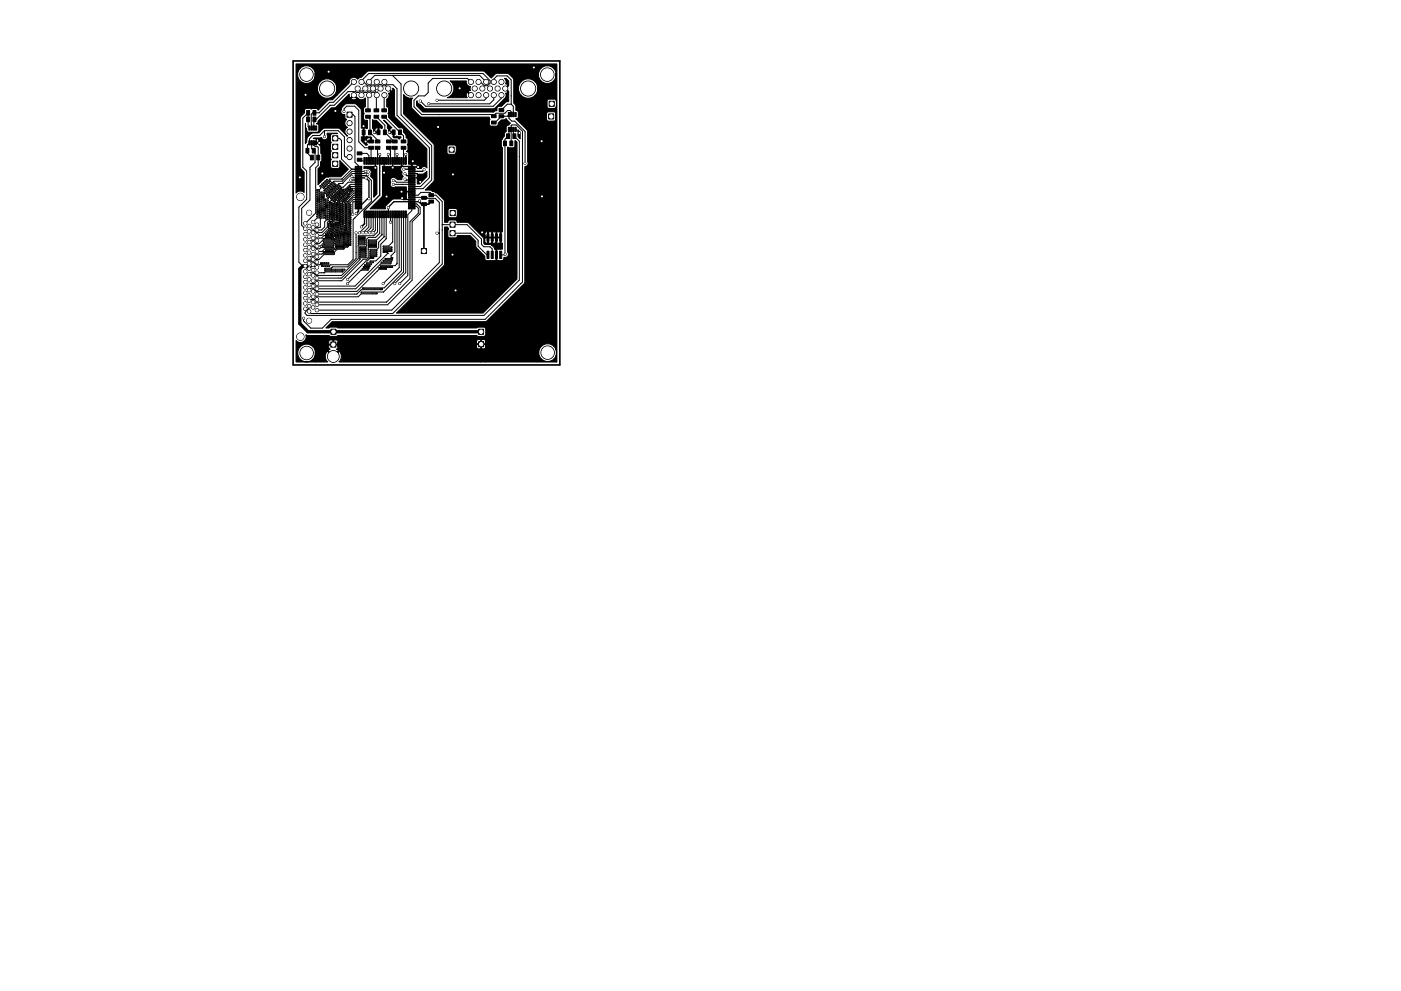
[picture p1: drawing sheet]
<svg xmlns="http://www.w3.org/2000/svg" width="420mm" height="297mm" viewBox="0 0 420 297" stroke-linecap="round" stroke-linejoin="round" font-family="sans-serif">
<g fill="none" stroke="#000" stroke-width=".5">
<path d="M87.9 18.3h80v91.1h-80zM112.3 39.7h1.2M116.8 39.7h1.2M105.2 54h.1M109.7 53.3h.1M111.3 42.4h-1.6M113.9 46.3h.1M116.5 46.3h.1M117.8 50.2h.1M119.1 46.3h.1M120.4 57.5h.1M121.1 50.7h.1"/>
<path d="M121.7 46.3v1.9M123.8 48.3l-.3 .3M125.4 50.1h.1M107.5 62v1.3l-.7 .7M109.3 67.1l-.9 .9M116.5 62.1v.1M116.5 62.2h.1M117.1 66.6h.1M125.8 60.2l.1 .5M127.2 61.2l-.1 14M129.3 60.4l-.8 .8h-2.1l-.7-.7M95.1 80.2h-.4l-.8-.8-1.2 1.2"/>
<path d="M144.3 99.4h.1"/>
</g>
<g fill="#000" stroke="#000" stroke-width=".3">
<path d="M92 35.1h.8v1.4h-.8zM92 33.1h.8v1.4h-.8zM92.6 37.7h.4v1.3h-.4zM93.3 37.7h.4v1.3h-.4zM93.9 35.1h.8v1.4h-.8zM93.9 33.1h.8v1.4h-.8zM93.9 37.7h.4v1.3h-.4zM94.6 37.7h.4v1.3h-.4zM104.1 33.6h1.5v1.5h-1.5zM107.3 26.3l.2 .2-.2 .2-.2-.1zM108.6 39h.9v1.4h-.9zM109.7 32.6h1.4v.9h-1.4z"/>
<path d="M109.7 34.5h1.4v.9h-1.4zM110.5 39h.9v1.4h-.9zM111.8 26.3l.2 .2-.1 .2-.2-.1zM112.2 32.6h1.4v.9h-1.4zM112.2 34.5h1.4v.9h-1.4zM113.1 39h.9v1.4h-.9zM114.1 26.3l.2 .2-.2 .2-.2-.1zM114.5 32.6h1.4v.9h-1.4zM114.5 34.5h1.4v.9h-1.4zM111.7 35.9l1.2 .2 1.8 1.7-.2 .8-.4-.3-.5 .2v1.3h-.2v-1.3a.66 .66 0 0 0-.9 .1 .66 .66 0 0 0 .1 .9h.8v.3h-.8l-.2 .3-.4-.4v-.8l-.3-.4zM115 39h.9v1.4h-.9zM117.6 39h.9v1.4h-.9z"/>
<path d="M119.5 39h.9v1.4h-.9zM135 24.3h4.8a1.38 1.38 0 0 0 1.3 1.6v1.2l-.6 .2-.1 .2 1 1-.2 .2-1-1a.96 .96 0 0 0-.1 1.6h-6a2.86 2.86 0 0 0 .9-5zM142.4 26.3l.2 .2-.2 .2-.2-.1zM146.9 26.3l.2 .2-.1 .2-.2-.1zM147.4 36.3h1.4v.9h-1.4zM147.4 34.4h1.4v.9h-1.4zM149.2 26.3l.2 .2-.2 .2-.2-.1zM149.7 34.4h1.4v.9h-1.4zM149.7 32.5h1.4v.9h-1.4zM152.4 38.2h.4v1.2h-.4zM152.4 33.7h.4v1.3h-.4zM125.1 30.2a.9 .9 0 0 0 .9 1l1.1 1.2 .5 .2h20.3l.6-.2 2.6-2.7a1.33 1.33 0 0 0 .5-1.8l.6-.2 .1-.2-1-.9 1-1-.1-.3-.6-.2a1.3 1.3 0 0 0-.3-1.6h.5l.8 .8v1.5l-.9 .7 .9 .8v3.2h-.8l-1.4 1.4-1.1 .1-.3 .4v.8h-.5l-.6 .5-21.1-.1-1.9-1.9v-1.3z"/>
<path d="M153.1 38.2h.4v1.2h-.4zM153.1 33.7h.4v1.3h-.4zM153.7 38.2h.5v1.2h-.5zM153.7 33.7h.5v1.3h-.5zM154.4 38.2h.4v1.2h-.4zM154.4 33.7h.4v1.3h-.4zM164.5 34.1h1.6v1.6h-1.6zM164.7 30.3h1.5v1.6h-1.5zM91.8 44.5h.8v1.4h-.8zM92.6 42.2h.4v1.3h-.4zM93.1 46.5h.9v1.4h-.9zM93.3 42.2h.4v1.3h-.4z"/>
<path d="M93.7 44.5h.8v1.4h-.8zM93.9 42.2h.4v1.3h-.4zM94.6 42.2h.4v1.3h-.4zM95 46.5h.9v1.4h-.9zM99.8 45.8h1.5v1.5h-1.5zM99.8 48.3h1.5v1.5h-1.5zM99.8 43.2h1.5v1.6h-1.5zM99.8 40.7h1.5v1.5h-1.5zM94 41.5l.1-.1h1.8l.5-.2a.95 .95 0 0 0 1.3 .6 .95 .95 0 0 0 .4-1.4v-.5l3.1 .2h-1.6l-.5 .5v1.7l.3 .4-.3 .4v1.8l.3 .4-.3 .3v1.8l.3 .4-.3 .4 .1 2 .4 .3 2.1-.1 .2-.4v-1.9l2.6 2.6-2.3 2.3h-3.3a3.1 3.1 0 0 0-2.6 1.5l-.9 .9v-4.8l.7-.8v-1.3l.4-.4-.4-4.2-.6-1h-.5v-.2h.5a.57 .57 0 0 0 .1-.8 .57 .57 0 0 0-.7-.2zM104.6 44.5l.2-.2 .2 .2-.2 .2zM107.1 45.5h1.4v.9h-1.4zM107.1 47.4h1.4v.9h-1.4z"/>
<path d="M106.5 49.9h2v.4h-2zM106.5 50.5h2v.4h-2zM106.5 51.2h2v.4h-2zM106.5 51.8h2v.4h-2zM106.5 52.5h2v.4h-2zM106.5 53.1h2v.4h-2zM106.5 53.8h2v.4h-2zM106.5 54.4h2v.4h-2zM106.5 55.1h2v.4h-2zM106.5 55.7h2v.4h-2zM106.5 56.4h2v.4h-2zM106.5 57h2v.4h-2z"/>
<path d="M106.5 57.7h2v.4h-2zM106.5 58.3h2v.4h-2zM106.5 59h2v.4h-2zM106.5 59.6h2v.4h-2zM109.1 47.2h.4v2h-.4zM109.8 47.2h.4v2h-.4zM110.6 41.9h1.4v.9h-1.4zM110.6 43.9h1.4v.8h-1.4zM110.4 47.2h.4v2h-.4zM111.1 47.2h.4v2h-.4zM91.6 37l.1 1.2 .3 .4a.98 .98 0 0 0 .4 1 .98 .98 0 0 0 1 0h.7a1.05 1.05 0 0 0 1.5-.7v-1.3l-.3-.4-.4-.1 .4-.3 .1-.5 4-4 1.4-.2 3.9-3.9 .2 1 .2 .1 1-1 1.1 1a1.4 1.4 0 0 0 2.4 0v2.7l-.6 .5v1.2l.3 .3-.3 .4v1.2l.3 .4 .9 .1v2.4l-.2 .1-.4-.2-.4 .1 .1 2.5a2.79 2.79 0 0 1 2.2 .4l-.1 1.1h-.2v-1a.66 .66 0 0 0-.9-.1 .66 .66 0 0 0-.2 .9h1.1v.2h-1.1l-.2 .5 .3 .3-.5 .2-1.3-1.3v-1.2l.5-.1v-2.4l-.5-.1-.1-5.6-1.4-1.5v-1.8l-.8-.8-.8 .8a1.04 1.04 0 0 0 1.5 .2l.1-.2v1.8l-.6-.2h-2.6l-1 1-.3 .5a1.05 1.05 0 0 0-.1 1.2 1.05 1.05 0 0 0 1.1 .5v1l.6 .5a1.39 1.39 0 0 0 .2 2.4 1.38 1.38 0 0 0-.8 1.2 1.38 1.38 0 0 0 .8 1.3l-.2 .1-2.3-2.3-4.4-.1-.5 .2-1.2 1.2h-1.8l-.5 .3-1.2 1.2-.1 1.3-.4 .4zM111.7 47.2h.4v2h-.4z"/>
<path d="M112.5 41.9h1.4v.9h-1.4zM112.5 43.9h1.4v.8h-1.4zM112.4 47.2h.4v2h-.4zM109.1 49.9h3.2l.3-.2 .4 .2v8.2l-.9 1v-5l-1-1.3a1.61 1.61 0 0 0-.5-2.2l-1.5-.1zM113 47.2h.4v2h-.4zM113.7 47.2h.4v2h-.4zM114.3 47.2h.4v2h-.4zM115 47.2h.4v2h-.4zM115.9 41.9h1.4v.9h-1.4zM115.9 43.9h1.4v.8h-1.4zM115.6 47.2h.4v2h-.4zM116.3 47.2h.4v2h-.4z"/>
<path d="M116.9 47.2h.4v2h-.4zM117.7 41.9h1.4v.9h-1.4zM117.7 43.9h1.4v.8h-1.4zM117.6 47.2h.4v2h-.4zM118.2 47.2h.4v2h-.4zM118.9 47.2h.4v2h-.4zM119.5 47.2h.4v2h-.4zM115 36.1h.3l2.2 2.2-.4 .3-.1 .8 1.2 .1v1.3l2 .2 .1 .3-.6 .5-.5-.5h-1.1l-.3-.3 .1-1.2h-.8l-.1 .3-.5-.4-.4-2.5zM120.3 41.9h1.4v.9h-1.4zM120.3 43.9h1.4v.8h-1.4zM120.2 47.2h.4v2h-.4zM120.8 47.2h.4v2h-.4z"/>
<path d="M121.5 47.2h.4v2h-.4zM114.7 49.9l.5-.2 .2 .2h2.1l.3-.2 .2 .2h2.1l.3-.2 .2 .2a.94 .94 0 0 0 .1 1.6h-.1a.94 .94 0 0 0 .4 1.4l-.5 1h-1.3a1.09 1.09 0 0 0-1.4-.7 1.09 1.09 0 0 0-.6 1.4 .98 .98 0 0 0 .1 1.3 .98 .98 0 0 0 1.2 .1h3.4l.2 1.2-.2 .3 .2 .4-.2 .2v1.6h-4.1l-2.1 2-.1 .9h-4.7l3.7-3.8zM122.5 59.6h2v.4h-2zM122.5 59h2v.4h-2zM122.5 58.3h2v.4h-2zM122.5 57.7h2v.4h-2zM122.5 57h2v.4h-2zM122.5 56.4h2v.4h-2zM122.5 55.7h2v.4h-2zM122.5 55.1h2v.4h-2zM122.5 54.4h2v.4h-2zM122.5 53.8h2v.4h-2z"/>
<path d="M122.5 53.1h2v.4h-2zM122.5 52.5h2v.4h-2zM122.5 51.8h2v.4h-2zM122.5 51.2h2v.4h-2zM122.5 50.5h2v.4h-2zM122.5 49.9h2v.4h-2zM126.5 58.8h1.4v.9h-1.4zM116.4 26.3l1 1h.2l.2-.9 .5 .5 .1 7.9 9.6 9.8v5.7a.94 .94 0 0 0-.9-.4 .94 .94 0 0 0-.8 .6h-1.2l-.3-.5 .3-.3-.5-.5h-.8l-.2 .7h-.2l-.2-.7h-.7l.1-2.7a.95 .95 0 0 0-.7-1.1l.5-.5v-1.2l-.3-.4 .3-.3v-1.2l-.6-.5a1.47 1.47 0 0 0-.8-1.6l-.1-1.1-.4-.3h-.8l-3.2-3.1v-.8l-.2-.4 .2-.3v-1.2l-.5-.5v-2.3a1.34 1.34 0 0 0 .5-1.8l.6-.2 .1-.2-1-.9zM125.1 52.1h1.9l1-.8v1.6l-2.2 2.3h-.7v-1.6l-.2-.3zM128.6 58.1h1.4v.8h-1.4zM128.6 60h1.4v.9h-1.4zM134.7 44.1h1.5v1.5h-1.5z"/>
<path d="M151 42.3h.9v1.4h-.9zM151.9 40.1h.9v1.4h-.9zM152.9 42.3h.9v1.4h-.9zM153.8 40.1h.9v1.4h-.9zM155.3 38.9l.7 .7v2l-.7-.7 .1-1.8zM91.5 70l.2 .1-.1 .3-.2-.2zM91.5 74.8l.2 .1-.1 .3-.2-.2zM92.5 77.3l.2-.1 .2 .1zM92.5 67.7l.2-.1 .2 .1-.2 .3zM92.7 72.4l.2 .1-.2 .3-.2-.2zM93.8 69.7l.1 .3zM93.8 74.5l.1 .3z"/>
<path d="M94.9 67.3l.2-.1 .1 .2zM94.9 72.1l.3 .1-.3 .1zM94.9 76.9l.3 .1zM107.4 62.3h.2v.3h-.2zM106.5 60.3h2v.4h-2zM106.5 60.9h2v.4h-2zM106.5 61.6h2v.4h-2zM106.5 62.2h2v.4h-2zM109.1 63.2h.4v2h-.4zM109.8 63.2h.4v2h-.4zM110.4 63.2h.4v2h-.4zM111.1 63.2h.4v2h-.4z"/>
<path d="M111.7 63.2h.4v2h-.4zM112.4 63.2h.4v2h-.4zM113 63.2h.4v2h-.4zM113.7 63.2h.4v2h-.4zM114.3 63.2h.4v2h-.4zM115 63.2h.4v2h-.4zM115.6 63.2h.4v2h-.4zM116.3 63.2h.4v2h-.4zM116.9 63.2h.4v2h-.4zM117.6 63.2h.4v2h-.4zM118.2 63.2h.4v2h-.4zM118.9 63.2h.4v2h-.4z"/>
<path d="M119.5 63.2h.4v2h-.4zM120.2 63.2h.4v2h-.4zM120.8 63.2h.4v2h-.4zM121.5 63.2h.4v2h-.4zM122.5 62.2h2v.4h-2zM122.5 61.6h2v.4h-2zM122.5 60.9h2v.4h-2zM122.5 60.3h2v.4h-2zM126.5 60.8h1.4v.8h-1.4zM126.4 74.5h1.5v1.5h-1.5zM135 63.1h1.5v1.5h-1.5zM135 66.6h1.5v1.5h-1.5z"/>
<path d="M135 69.1h1.5v1.6h-1.5zM146 70.1h.6v2.2h-.6zM146 75.3h.6v2.2h-.6zM147.3 70.1h.6v2.2h-.6zM147.3 75.3h.6v2.2h-.6zM148.6 70.1h.6v2.2h-.6zM148.6 75.3h.6v2.2h-.6zM149.9 70.1h.6v2.2h-.6zM149.9 75.3h.6v2.2h-.6zM91.5 92.4l-.1 .3zM91.5 82.8l.2 .1-.1 .3-.2-.2zM91.4 87.7l.2-.1 .1 .2-.2 .2z"/>
<path d="M92.7 85.2l.2 .1-.2 .3-.2-.2zM92.7 90l.2 .1-.2 .3-.2-.2zM93.8 87.3l.1 .3zM93.8 82.5l.1 .3zM93.9 92l.2 .1-.2 .3-.2-.2zM94.9 84.9l.3 .1zM94.9 89.7l.3 .1zM121 28.4l.7 .6 1 .4h1l-.3 .7 .1 2.2 2.7 2.7 20.6 .1 .2 .7-.2 .4v1.1l.5 .5 1.8-.1 .3-.8 1-1h.8l.4-.3h.3l1.1 1.2a1.23 1.23 0 0 1-1.1 1l-.1 1.7-.5 .5a1.17 1.17 0 0 1-.6 1.4l-.3 .8v1.6l.3 .4v25.3l-.4 .1v3.2l.4 .1v1.8h-.7v-5.1l-.8-.1-.2 1.6h1v.2h-1v1.5l.2 .1 .8-.1v1.9l-1 .1v3.2l1.6 .1 .4-.2 .1-.7a1.01 1.01 0 0 0 1.2-.4 1.01 1.01 0 0 0-.1-1.3v-31.3l.2-.1 .4 .2 1.3-.1 .3-.4v-1.6h.2l.5 .4v41l-10.2 10.2h-26l14.4-14.4v-11.4h1l.3 .6-.3 .4v1.8l.3 .4 2 .1 .4-.3 .1-.4h3.9l1.7 1.7v1.8l2.7 2.7v.8l.3 .4 2.9 .1 .2-.1v-8.4l-.2-.1-.9 .1v1.5h1.1v.2h-1.1v1.5l.2 .1 .9-.1v2l-.5-.1-.2-.6-.6-.6v-3.9l-.2-.1-.8 .1v1.5h1v.2h-1v1.5l.1 .1 .9-.1v.7l-1.3-.2v-3.7l-.1-.1-.6 .2-.1 1.2 .8 .2v.2l-.8 .2v.9l.3 .4h.5v.5h-.8l-.3-.4-.2-1.7-4.3-4.4-.5-.2h-2.9v-3.6l-.4-.5v-18.5l-.2-.4-2-.1-.5 .5v1.7l.2 .5 2 .1 .5-.3v-.5v17l-2.2 .1-.2 .4v1.8l.5 .5h1.8l.4-.3 .1-.5v2.1l-.4-.6-.4-.1h-1.6l-.4 .3-.1 .4h-1v-6.4l-2.1-2.2-.8-.5-.7-.1-.7-.4h-1.5l2.5-2.5 .2-.5v-10.7l-9.2-9.2zM99.2 102.5h1.5v1.5h-1.5zM99.2 98.7h1.6v1.5h-1.6zM143.5 98.7h1.5v1.5h-1.5zM143.5 102.4h1.6v1.5h-1.6z"/>
<path d="M88.8 19.2h78.2v89.3l-.1-3.4v-74.9l-.1-8.4-.4-.9a2.69 2.69 0 0 0-4.5 0 2.69 2.69 0 0 0 1.7 4.1 2.69 2.69 0 0 0 3.2-3.2v8.2l-.5-.3-2 .1-.2 .4v1.8l.5 .5h1.7l.5-.3 .1-.5v73.4l-.2-.4v-70.7l-.5-.5h-1.8l-.5 .5v1.8l.3 .4 2 .1 .4-.3 .1-.5v69.2a2.69 2.69 0 0 0-4.3-.9 2.69 2.69 0 0 0 .5 4.4 2.69 2.69 0 0 0 4-2v-1v3.3h-5.6v-82.5a2.94 2.94 0 0 0-4.5-1.9 2.94 2.94 0 0 0 0 4.9 2.94 2.94 0 0 0 4.5-1.9v-1.1v82.5h-15.6v-6.2l-.5-.5-.8 .1v1.1h1.1l.2-.7v1.7l-.2-.7h-1.1v1.1l.8 .2 .5-.6v4.5h-1.5v-6.6l-.2-.1-.8 .1-.3 .4v.6l1.3 .1v.3h-1.1l-.2 .7 .5 .6 .8-.2v4.1l-42.5-.1a1.91 1.91 0 0 0 0-3.1l-.2 .2-.2-.7-.4-.1 .5-.5-.1-2-.4-.3h-.6l-.2 1.3h1.1l.2-.5v1.2l-.2-.5h-1.4v-1.4l-.7-.1-.4 .3-.1 .8 1.2 .2v.2l-1.2 .2v.6l.4 .5-.6 .5 1.6 1.5 1.5-1.5v.3l-1.5 1.5-1.7-1.7-.4 .2a2.04 2.04 0 0 0 .4 2.9l-3.7 .1v-3.2a2.69 2.69 0 0 0-4.1-1.7 2.69 2.69 0 0 0 0 4.4 2.69 2.69 0 0 0 4.1-1.7v-1v3.2h-5.8v-6.4a1.73 1.73 0 0 0 2.2 .3 1.73 1.73 0 0 0 .7-2.1l.7 .3h6.3l.4 .2h1.8l.4-.2h41.7l.4 .2 2-.1 .3-.4v-1.7l-.5-.6h-1.8l-.4 .3h-41.7l-.4-.3h-1.8l-.4 .3h-1l1.9-1.9h45.9l.5-.2 11.3-11.4 .1-34.9a.94 .94 0 0 0 .9-.5 .94 .94 0 0 0-.1-1v-9.3l-3.5-3.5 .5-.1 .2-.4v-1.5l-.2-.4-.5-.1-.1-1.5-.5-.7v-6.9l-.3-.6-1.4-1.4h-3.7l-1.4 1.4-1.9-1.9-.5-.2h-34.3l-.6 .2-1.6 1.7-.8 .2-.3 .3-.4-.3a1.41 1.41 0 0 0-1.6 0 1.41 1.41 0 0 0-.6 1.5l-3.7 3.7v-2.6a2.94 2.94 0 0 0-4.5-1.9 2.94 2.94 0 0 0 0 4.9 2.94 2.94 0 0 0 4.5-1.9v-1.1v2.6l-1.3 1.3-1.4 .2-2.9 2.9-.3-.4-.5-.1v-10.7a2.69 2.69 0 0 0-4.2-1.7 2.69 2.69 0 0 0 0 4.5 2.69 2.69 0 0 0 4.2-1.7v-1.1v10.7h-.9l-.4 .2-.3-.2-1.4 .1-.3 .4v.8l-1 1.1-.2 .5v14.7l.2 .5 .9 1v6.1a1.66 1.66 0 0 0-2.4 .2z"/>
<circle cx="91.6" cy="28.4" r=".3"/>
<circle cx="91.9" cy="22.4" r="2"/>
<circle cx="98.1" cy="26.5" r="2.25"/>
<circle cx="98.6" cy="21.5" r=".3"/>
<circle cx="100.6" cy="33.3" r=".3"/>
<circle cx="103.2" cy="33.4" r=".3"/>
<circle cx="104.8" cy="39.4" r=".76"/>
<circle cx="104.8" cy="36.9" r=".76"/>
<circle cx="106.1" cy="24.6" r=".75"/>
<circle cx="106.1" cy="28.5" r=".75"/>
<circle cx="107.3" cy="26.5" r=".75"/>
<circle cx="108.4" cy="24.6" r=".75"/>
<circle cx="108.4" cy="28.5" r=".75"/>
<circle cx="109" cy="37.8" r=".3"/>
<circle cx="109.6" cy="26.5" r=".75"/>
<circle cx="110.7" cy="24.6" r=".75"/>
<circle cx="110.7" cy="28.5" r=".75"/>
<circle cx="111.8" cy="26.5" r=".75"/>
<circle cx="112.3" cy="39.7" r=".3"/>
<circle cx="113" cy="24.6" r=".75"/>
<circle cx="113" cy="28.5" r=".75"/>
<circle cx="113" cy="27.2" r=".3"/>
<circle cx="114.1" cy="26.5" r=".75"/>
<circle cx="115.3" cy="24.6" r=".75"/>
<circle cx="115.3" cy="28.5" r=".75"/>
<circle cx="116.4" cy="26.5" r=".75"/>
<circle cx="116.8" cy="39.7" r=".3"/>
<circle cx="123.3" cy="26.5" r="2.25"/>
<circle cx="126" cy="30.3" r=".3"/>
<circle cx="128.6" cy="31.1" r=".3"/>
<circle cx="131.1" cy="30.1" r=".3"/>
<circle cx="131.4" cy="38.1" r=".3"/>
<circle cx="133.2" cy="26.5" r="2.25"/>
<circle cx="137.9" cy="26.5" r=".3"/>
<circle cx="141.2" cy="24.6" r=".75"/>
<circle cx="141.2" cy="28.5" r=".75"/>
<circle cx="142.4" cy="26.5" r=".75"/>
<circle cx="143.5" cy="24.6" r=".75"/>
<circle cx="143.5" cy="28.5" r=".75"/>
<circle cx="144.7" cy="26.5" r=".75"/>
<circle cx="145.8" cy="24.6" r=".75"/>
<circle cx="145.8" cy="28.5" r=".75"/>
<circle cx="146.9" cy="26.5" r=".75"/>
<circle cx="148.1" cy="24.6" r=".75"/>
<circle cx="148.1" cy="28.5" r=".75"/>
<circle cx="149.2" cy="26.5" r=".75"/>
<circle cx="150.4" cy="24.6" r=".75"/>
<circle cx="150.4" cy="28.5" r=".75"/>
<circle cx="151.5" cy="26.5" r=".75"/>
<circle cx="155.8" cy="39.9" r=".3"/>
<circle cx="158.4" cy="26.5" r="2.25"/>
<circle cx="160.1" cy="20.2" r=".3"/>
<circle cx="164.1" cy="22.4" r="2"/>
<circle cx="89.9" cy="53.2" r=".3"/>
<circle cx="90.1" cy="59" r="1.1"/>
<circle cx="95.7" cy="42.9" r=".3"/>
<circle cx="96.7" cy="52" r=".3"/>
<circle cx="97.3" cy="40.9" r=".3"/>
<circle cx="104.8" cy="42" r=".76"/>
<circle cx="104.8" cy="44.5" r=".76"/>
<circle cx="104.8" cy="47.1" r=".76"/>
<circle cx="105.2" cy="54" r=".3"/>
<circle cx="105.5" cy="52.9" r=".3"/>
<circle cx="109.6" cy="51.4" r=".3"/>
<circle cx="109.6" cy="42.4" r=".3"/>
<circle cx="109.8" cy="53.3" r=".3"/>
<circle cx="110.3" cy="52.3" r=".3"/>
<circle cx="110.4" cy="51.5" r=".3"/>
<circle cx="110.7" cy="59.6" r=".3"/>
<circle cx="112.6" cy="50.3" r=".3"/>
<circle cx="113.9" cy="46.3" r=".3"/>
<circle cx="115.2" cy="51.8" r=".3"/>
<circle cx="115.9" cy="58.9" r=".3"/>
<circle cx="116.5" cy="46.3" r=".3"/>
<circle cx="117.8" cy="50.2" r=".3"/>
<circle cx="118" cy="55.3" r=".3"/>
<circle cx="118" cy="54.1" r=".3"/>
<circle cx="119.1" cy="46.3" r=".3"/>
<circle cx="120.4" cy="57.5" r=".3"/>
<circle cx="120.6" cy="59.4" r=".3"/>
<circle cx="121.1" cy="50.7" r=".3"/>
<circle cx="121.4" cy="52.1" r=".3"/>
<circle cx="121.5" cy="53.7" r=".3"/>
<circle cx="121.7" cy="46.3" r=".3"/>
<circle cx="123.8" cy="48.3" r=".3"/>
<circle cx="125.4" cy="50.1" r=".3"/>
<circle cx="126" cy="54.5" r=".3"/>
<circle cx="127.2" cy="50.9" r=".3"/>
<circle cx="135.8" cy="52.3" r=".3"/>
<circle cx="157.4" cy="49" r=".3"/>
<circle cx="162.4" cy="42.3" r=".3"/>
<circle cx="162.5" cy="58.9" r=".3"/>
<circle cx="91.6" cy="76.6" r=".5"/>
<circle cx="91.6" cy="78.2" r=".5"/>
<circle cx="91.6" cy="79.8" r=".5"/>
<circle cx="91.6" cy="71.8" r=".5"/>
<circle cx="91.6" cy="70.2" r=".5"/>
<circle cx="91.6" cy="68.6" r=".5"/>
<circle cx="91.6" cy="75" r=".5"/>
<circle cx="91.6" cy="67" r=".5"/>
<circle cx="91.6" cy="73.4" r=".5"/>
<circle cx="92.7" cy="67.8" r=".5"/>
<circle cx="92.7" cy="75.8" r=".5"/>
<circle cx="92.7" cy="72.6" r=".5"/>
<circle cx="92.7" cy="74.2" r=".5"/>
<circle cx="92.7" cy="77.4" r=".5"/>
<circle cx="92.7" cy="69.4" r=".5"/>
<circle cx="92.7" cy="71" r=".5"/>
<circle cx="92.7" cy="79" r=".5"/>
<circle cx="92.7" cy="63.8" r=".75"/>
<circle cx="93.9" cy="66.6" r=".5"/>
<circle cx="93.9" cy="74.6" r=".5"/>
<circle cx="93.9" cy="77.8" r=".5"/>
<circle cx="93.9" cy="76.2" r=".5"/>
<circle cx="93.9" cy="69.8" r=".5"/>
<circle cx="93.9" cy="68.2" r=".5"/>
<circle cx="93.9" cy="73" r=".5"/>
<circle cx="93.9" cy="79.4" r=".5"/>
<circle cx="93.9" cy="71.4" r=".5"/>
<circle cx="95" cy="72.2" r=".5"/>
<circle cx="95" cy="70.6" r=".5"/>
<circle cx="95" cy="73.8" r=".5"/>
<circle cx="95" cy="78.6" r=".5"/>
<circle cx="95" cy="67.4" r=".5"/>
<circle cx="95" cy="77" r=".5"/>
<circle cx="95" cy="75.4" r=".5"/>
<circle cx="95" cy="69" r=".5"/>
<circle cx="105.8" cy="64.2" r=".3"/>
<circle cx="106.8" cy="69.8" r=".3"/>
<circle cx="106.8" cy="64" r=".3"/>
<circle cx="107.8" cy="69.8" r=".3"/>
<circle cx="108.4" cy="68" r=".3"/>
<circle cx="108.9" cy="69.8" r=".3"/>
<circle cx="109.8" cy="69.8" r=".3"/>
<circle cx="110.9" cy="69.8" r=".3"/>
<circle cx="111.9" cy="69.8" r=".3"/>
<circle cx="116.5" cy="62.2" r=".3"/>
<circle cx="117.1" cy="66.6" r=".3"/>
<circle cx="125.8" cy="60.2" r=".3"/>
<circle cx="131.1" cy="69.9" r=".3"/>
<circle cx="135.7" cy="76.3" r=".3"/>
<circle cx="144.6" cy="69.6" r=".3"/>
<circle cx="151.5" cy="76.2" r=".3"/>
<circle cx="91.1" cy="95.4" r=".3"/>
<circle cx="91.6" cy="86.2" r=".5"/>
<circle cx="91.6" cy="84.6" r=".5"/>
<circle cx="91.6" cy="92.6" r=".5"/>
<circle cx="91.6" cy="83" r=".5"/>
<circle cx="91.6" cy="91" r=".5"/>
<circle cx="91.6" cy="87.8" r=".5"/>
<circle cx="91.6" cy="89.4" r=".5"/>
<circle cx="91.6" cy="81.4" r=".5"/>
<circle cx="92.7" cy="96.1" r=".75"/>
<circle cx="92.7" cy="87" r=".5"/>
<circle cx="92.7" cy="90.2" r=".5"/>
<circle cx="92.7" cy="80.6" r=".5"/>
<circle cx="92.7" cy="82.2" r=".5"/>
<circle cx="92.7" cy="83.8" r=".5"/>
<circle cx="92.7" cy="88.6" r=".5"/>
<circle cx="92.7" cy="85.4" r=".5"/>
<circle cx="92.7" cy="93.4" r=".5"/>
<circle cx="92.7" cy="91.8" r=".5"/>
<circle cx="93.9" cy="82.6" r=".5"/>
<circle cx="93.9" cy="90.6" r=".5"/>
<circle cx="93.9" cy="92.2" r=".5"/>
<circle cx="93.9" cy="84.2" r=".5"/>
<circle cx="93.9" cy="89" r=".5"/>
<circle cx="93.9" cy="85.8" r=".5"/>
<circle cx="93.9" cy="87.4" r=".5"/>
<circle cx="93.9" cy="81" r=".5"/>
<circle cx="95" cy="86.6" r=".5"/>
<circle cx="95" cy="85" r=".5"/>
<circle cx="95" cy="88.2" r=".5"/>
<circle cx="95" cy="93" r=".5"/>
<circle cx="95" cy="80.2" r=".5"/>
<circle cx="95" cy="81.8" r=".5"/>
<circle cx="95" cy="89.8" r=".5"/>
<circle cx="95" cy="91.4" r=".5"/>
<circle cx="95" cy="83.4" r=".5"/>
<circle cx="104.2" cy="83.8" r=".3"/>
<circle cx="104.2" cy="85" r=".3"/>
<circle cx="114.9" cy="85" r=".3"/>
<circle cx="118.4" cy="85" r=".3"/>
<circle cx="119.9" cy="85" r=".3"/>
<circle cx="136.6" cy="87.1" r=".3"/>
<circle cx="90.1" cy="100.9" r="1.1"/>
<circle cx="91.9" cy="105.8" r="2"/>
<circle cx="100" cy="106.8" r="1.75"/>
<circle cx="164.2" cy="105.7" r="2"/>
</g>
<g fill="none" stroke="#000" stroke-width=".4">
<path d="M98.5 21.5h.1M105.2 54h2.3M107.5 53.3h2.3l.9 .9v5.4h-.5l-1.5 1.5h-1.2M112.6 48.2v2.1M112.6 50.3h.1M113.9 46.3v12.2l-4.6 4.5v4.1M116.5 46.3v1.9M117.8 48.2v2M119.1 46.3v1.9M120.4 48.2v1.2l.4 .5h2.5l.2 .2M120.6 59.4l.4 .4M121 59.8h2.5"/>
<path d="M121 59.8h.1M121.1 50.7h2.4M121.4 52.1l.6 .6h1.5M121.5 53.7l.2 .3h1.8M123.5 50.1h1.9M123.5 57.5h-3.1M123.5 48.6v1.5M123.5 57.2v.7M127.2 50.9l-.5 .5h-3.2M107.5 61.8v.2M116.5 62.2v2M117.1 64.2v2.4"/>
<path d="M125.7 60.5h-7.6l-1.6 1.6"/>
</g>
<g fill="none" stroke="#000" stroke-width=".3">
<path d="M92.8 38.4l-.4-.5v-4.1l-1.6 1.6v14.7l1.2 1.2v8.5l-2.4 2.3v16.5l1.2 1.2h.7M94.1 35.9v2.5M94.3 33.8h.1M95.7 33.8h-2l-.3 .4 .1 4.2M95.7 33.8h.1M97.3 39.2h4.1l1.9 1.8v5.8l.3 .3h1.2M97.3 39.2l-1.4 1.4h-2.1l-1 1v1.2M97.3 39.2v1.7M99 31.6l-4.2 4.2h-.5l-.4 .4M103.2 33.4v-.8l.8-.8h2.3l1.3 1.3v9.4l1.8 1.8h1.9v3.9M104.8 34.4h1.1l.5 .5v13.7l1.1 1.1v.4M106.1 24.6l-6.1 6.1h-1.2l-3.1 3.1"/>
<path d="M109 37.8h.1M109 37.8v1.9M110.4 35l.6 .6v4.1l2.2 2.3v.4M110.7 28.5l-.3 .4v4.2M110.7 24.6v-.3l1.7-1.7h31.4l2 2M112.9 35l2.5 2.5v2.2l2.7 2.7M113 28.5l-.1 4.6M113 27.2l-.7 .5h-.9l-.4-.4h-.6l-.4 .4h-.8l-.5-.4h-.6l-.5 .4h-.7l-.2-.2h-2.3l-4.1 4.1h-1.3M115.2 35l5.8 5.7v1.7M115.3 28.5l-.1 4.6M117.7 22.6l2.6 2.6v9.2l9.2 9.2v10.4l-2.6 2.6h-3.4M126 30.3h.2"/>
<path d="M128.6 31.1h.1M131.1 30v.1M141.2 24.6l-1-1.1h-10.4l-1.4 1.4v2.8l-1 1h-1.9l-1.3 1.4v1.9l2.3 2.3h21.1l.5 .5 .7-.9h2.6l.8-.8h.8l.3 .4v.8M143.5 24.6h.6l1.1 1.1h1l.8-.8v-.8l-2.1-2.1h-34.3l-2.2 2.2v.4h.7l1.2 1.2 1.9-.4 .4 .4h.7l.5-.5h.6l.4 .4h.8l.3-.3h2l1.2 1.2v8l9.7 9.7v9l-2.7 2.6h-2.6M145.8 28.5v1l-.5 .5h-14.2M148.1 24.6v-.9l.9-1h3.1l1.2 1.3v7.2M148.1 28.5v1.4l-1.2 1.2h-18.3M148.1 36.7h.4l1.9-1.9h1.7l.5-.5v1.2l.9 .8h.9l3.1 3.1v9.5M150.4 32.9h.1M150.4 28.5v.9l-2.5 2.4h-20.3l-1.5-1.5M152.6 38.8v1.7l-1.2 1.2 .1 34.5-.1 .2h-1.2M153.3 31.2h-1.2l-1.7 1.7"/>
<path d="M153.3 31.2l.6 .7v2.4M153.9 34.3h.1M154 38.8v1.7l1.7 1.8v41.6l-10.5 10.6h-53.1l-.6-.6v-.3l.7-.7M154.6 38.8l1.2 1.1M92.8 42.8l-.6 .6v2.5l1.3 1.3M92.8 42.8h.1M93.5 42.8v1.7l1 1v3.2l-1.5 1.5v9.8l-2.5 2.5v5l1 1.1M94.1 42.8v.8l.4 .3h.7l.2 .3v5.3l-.7 .8v13.6l-3.1 3.1M94.8 42.8l.9 .1M97.2 60h.1M97.2 60l-.1 .2-.9 .1 .1 .2 .9 .1-.1 .2h-.8l-.1 .3 1 .1 .1 .2-1 .1-.1 .2 1 .1 .1 .2-1 .1-.1 .3 1 .1 .1 .2-1 .1-.1 .2M100.5 41.5h1.3l.6 .6v5.6l3.1 3"/>
<path d="M102.5 53.7h.1M102.5 53.7h-3.6l-.1 .2 .3 .4v.2l-1.1-.7-.1 .2 .8 .9-.3 .1-.9-.8-.1 .2 .8 1-.2 .1-1-.8-.1 .2 .9 1-.3 .1-1-.9-.1 .3 .9 .9-.3 .1-.9-.8-.1 .3 .2 .5-.4 .4-.8 .1 .1 .3 .8 .1-.1 .2-.8 .1 .1 .2 .8 .1-.1 .3-.8 .1 .1 .2 .8 .1-.1 .2-.8 .1 .1 .2 .8 .1-.1 .3-.8 .1 .1 .2 .8 .1-.1 .2h-.7l-.1 .2 .8 .1 .1 .3-.8 .1-.1 .2 .9 .2-.1 .2h-.7l-.1 .3 1 .2-.2 .2-.8 .1 .1 .2 .9 .1-.2 .2-.8 .1 .1 .3 .9 .1-.2 .2-.8 .1 .1 .2 .9 .1-.2 .2-.8 .1 .1 .3h.7l.2 .2-.9 .1-.1 .2 .8 .1 .2 .2-.9 .1-1.2 1.2M102.6 55h.1M102.6 55l-1.1 .1 .6 .7-.1 .2-.7-.5-.2 .1 .6 .7-.2 .2-.7-.6-.2 .1 .6 .7-.1 .2-.7-.5-.2 .1 .5 .6-.1 .2-.6-.5-.3 .1 .5 .7-.1 .2-.6-.5-.2 .1 .5 .6-.1 .2-.6-.5-.3 .1 .6 .7-.2 .2-.6-.5-.2 .1 .5 .6-.1 .2-.7-.5-.2 .1 .6 .8-.8 .1-.2 .3 .9 .1v.2l-.7 .1-.2 .2 .9 .1v.2l-.7 .1-.2 .3 .9 .1v.2l-.7 .1-.2 .2 .9 .1v.2l-.8 .1-.1 .3 .9 .1v.2l-.9 .2M105.5 50.7h2M105.5 50.7l-3 3M105.5 52.9l.4 .4h1.6M107.5 59.8h-1.6l-1.3 1.2 .1 .2 .5 .1v.2l-.6 .1 .1 .2h.5v.2l-.6 .1 .1 .2 .5 .1v.2l-.6 .1 .1 .2h.5v.2l-.6 .1 .1 .2 .5 .1v.2l-.6 .1 .1 .2h.5v.2l-.6 .1 .1 .2 .5 .1-.6 .4 .6 .1v.2l-.6 .1 .1 .2 .5 .1v.2l-.6 .1 .1 .2h.5v.2l-.6 .1 .1 .2 .5 .1v.2l-.6 .1 .6 .2-.6 .4 .6 .2-.1 .2-.5 .1 .1 .2h.5l-.1 .2-.5 .1 .6 .4-.5 .1-.1 .2 .5 .1 .1 .2h-.6l-.1 .2 .6 .1 .1 .2-.6 .1-.1 .2 .6 .1 .1 .2h-.6l-.1 .2 .6 .1 .1 .2-.6 .1-.1 .2 .6 .1 .1 .2h-.6l-.1 .2 .6 .1 .1 .2-.6 .1-.1 .2 .6 .1 .1 .2h-.6l-.1 .2 .6 .1 .1 .2-.7 .1-.3 .5h-.7l-.4 .6h-2l-.8 .8-.2 .8h-3l-1.4 1.5h-1.8M107.5 59.2h-1.6l-1.6 1.6v8.5l-1 .2 .1 .2 .8 .1-.1 .2-.8 .1 .1 .2h.8l-.1 .2-.8 .1 .1 .2 .8 .1-.1 .2-.8 .1 .1 .2h.8l-.1 .2-.8 .1 .1 .2 .8 .1-.1 .2-.8 .1 .1 .2h.8l-.1 .2-.8 .1 .1 .2 .8 .1-.1 .2-.8 .1 .1 .2h.7l.1 .2-3.2 .1v.3h2l.1 .2h-2.1l-.5 .4h-2.8v.3h2.2l.1 .2-3 .2v.2h2.9v.2l-6 .3M107.5 54.6h-3.1l-1.5 1.5-.6 .1 .2 .7-.6-.3 .3 .7-.7-.3 .3 .7-.7-.3 .3 .7-.7-.3 .4 .5-.1 .2-.5-.4-.2 .1 .4 .5-.1 .2-.5-.4-.2 .1 .4 .5-.1 .2-.5-.4-.2 .1 .3 .7-.5-.4-.2 .1 .4 .6-.7 .6 .7 .1 .1 .2-.7 .1-.1 .2h.7l.1 .2-.7 .1-.1 .2 .7 .1 .1 .2-.7 .1-.1 .2h.7v.3h-.6l-.1 .2 .7 .1 .1 .2-.7 .1-.1 .2 .7 .1 .1 .2h-.7l-.1 .2 .7 .1 .1 .2-.7 .1-.1 .2 .7 .1 .1 .2h-.7l-.1 .2 .7 .1 .1 .2-.7 .1-.1 .2 .7 .1 .1 .2h-.7l-.7 .8v1.4l-1.7 1.6h-1.7l-.7-.7h-1l-.4 .4M107.5 55.3h-2.5l-1.4 1.4-.6 .1 .4 .5-.1 .2-.7-.3 .3 .7-.7-.3 .3 .7-.7-.3 .3 .7-.7-.3 .4 .7-.7-.3v.2l.3 .5-.8-.2 .3 .7-.7-.3 .3 .7-.7-.3 .7 .8-.6 .1-.1 .2 .6 .1 .1 .2h-.6l-.1 .2 .6 .1 .1 .2-.6 .1-.1 .2 .6 .1 .1 .2h-.6l-.1 .2 .6 .1 .1 .2-.6 .1-.1 .2 .6 .1 .1 .2h-.6l-.1 .2 .6 .1 .1 .2-.6 .1-.1 .2 .6 .1 .1 .2h-.6l-.1 .2 .6 .1 .1 .2-.6 .1-.1 .2 .6 .1 .1 .2h-.6l-.3 .5-.8 .1 .4 .4h-.7l-.1 .2 .7 .1 .1 .2-.7 .1-.1 .2 .7 .1 .1 .2h-.7v.6l-2 2h-1.4M107.5 57.2h-1.4l-1.1 1.1-.5 .1 .2 .5-.5-.1 .1 .5-.5-.1 .1 .5-.5-.1 .1 .5-.6-.2 .2 .6-.6-.2 .3 .5-.3 .3 .4 .3-.4 .2 .4 .3-.4 .3 .4 .3-.4 .2 .4 .3-.4 .3 .5 .3-.5 .2 .5 .3-.5 .3 .5 .3-.5 .2 .5 .3-.5 .3 .5 .3-.5 .2 .5 .3-.5 .3 .5 .3-1.5 .2v.2h.7l-.1 .2-.6 .1v.2l.7 .1-.7 .4 .6 .1 .1 .2-1.7 .2 .5 .4-.6 .1v.2l.5 .2-.8 .2 .6 .4-.5 .1-.1 .2 .6 .2-.6 .1-.3 .4v.2h.6l-.1 .2-.5 .1 .1 .2h.4v.3l-3.3 .1v.2h3v.2h-3l-.9 1h-1"/>
<path d="M107.5 56.6l-2-.2 .3 .6-.7-.2 .3 .6-.6-.2 .2 .6-.6 .1-2.6 2.8 .4 .4-.4 .3 .4 .2-.4 .3 .4 .3-.4 .3 .4 .2-.4 .3 .4 .3-.4 .3 .4 .2-.4 .3 .4 .3-.4 .3 .4 .2-.4 .3 .4 .3-.5 .3 .5 .2-.5 .3 .5 .3-1.8 .2v.2l.8 .1-.1 .2-.7 .1v.2h.8l-.8 .4 .7 .1 .1 .2-1.6 .4 .5 .4-.7 .1v.2l.6 .3-.7 .1-.1 .2h.6v.2l-.8 .1v.2l.7 .1v.3l-2.2 .1 .2 .2h1.7v.3h-2.5l.1 .2h2.4l.1 .2-2.7 .1-1 1h-1.9M107.5 55.9l-2.6-.1 .3 .6-.8-.2 .4 .6-.8-.2 .3 .7-.6-.3 .5 .8-.6-.2 .2 .6-.6-.2 .2 .6-.6-.2 .2 .6-.6-.2 .2 .6-.6-.2 .2 .6-.6-.2 .2 .6-.6-.2 .2 .7-.6 .1 .1 .2 .5 .1v.2l-.6 .1v.2h.6v.2l-.6 .1v.2l.6 .1v.2l-.6 .1v.2l.6 .1v.2h-.6l.6 .4-.6 .1M107.5 57.9h-1.4l-2.9 2.8v6.3l-.7 .4 .7 .1 .1 .2-.7 .1-.1 .2h.7l.1 .2-.7 .1-.1 .2 .7 .1 .1 .2-2 .2 .7 .4-.8 .1 .6 .4-.7 .1v.3h.6v.2l-.6 .1-.1 .2 .7 .1v.2l-1 .1 .1 .2 .8 .1-.1 .2-.8 .1 .8 .4h-.7l-.1 .2 .7 .1v.2l-1 .1-.2 .3-3.1 .1 .1 .2h2.9v.3h-3.4v.2h3.3v.3h-3.8l-.3 .4h-1.1l-.4-.5M107.5 52.7h2.5M107.5 58.5h-1.4l-1.9 1.9M107.8 46h2.2l.6 .6v1.6M107.8 47.9l.4 .3h1.1M109.6 51.4h-4l-3 2.9h-2.4l-.1 .3 .7 .7-.1 .3-1.2-1-.1 .2 1 1.1-.3 .1-1-.9-.1 .2 .9 .9-.1 .3-1.1-.9-.2 .2 .9 1-.2 .1-.9-.9-.2 .2 .9 .9-.1 .3-1.1-1-.2 .1 .9 1.1-.1 .2-1.1-.9-.1 .2 .9 .9-.1 .3-.8-.7-1 .1 .1 .2 .9 .1-.1 .2-.9 .1 .1 .3 .9 .1-.1 .2-.9 .1 .1 .2h.8l.1 .2-.9 .1-.1 .3 1 .2M109.6 51.4h.1M110 52.7l1.4 1.4v6.2l-5.5 5.5v11.9l-1.6 1.7h-5.2l-.3 .5-.2-.1-.1-1h-.2l-.1 1.1-.1-.1-.1-1h-.2l-.1 1.1-.2-.1-.1-1h-.2l-.1 1.1-.1-.1v-1h-.3v1l-.2 .1-.2-1.1-.3 .6h-1.2l-.7-.9h-.6l-.4-.3h-1.6M110.3 52.3l-.3 .4M110.4 51.5l-.3 .4-.9 .1h-3.6l-3 3"/>
<path d="M111.3 48.2h.1M113.2 44.3v3.9M113.2 48.2h.1M115.2 48.2v3.6M115.2 51.8h.1M116.6 42.4h1.8M116.6 44.3v.4l.5 .5v3M118 54.1h.4l.5 .5h4.6M118.4 44.3v3.9M121 44.3v3.9M121 48.2h.1M123.5 55.3h-5.5"/>
<path d="M123.5 52h1.5l.6 .6M123.5 59.2l7 .3 1.3 1.2v18l-14.3 14.3h-22.4M123.5 58.5h1.9l.8-.8h2.8l.3 .3v.5h1.4l1.9 1.9v18.7l-14.8 14.9h-24.5l-.6-.6M125.6 52.6l.4 .3v1.6M125.6 52.6l-.6 .7h-1.5M152.3 40.8h.1M153.3 42.9v-5.2l.2-.3h1.3l1.9 1.9v45.2l-11.2 11.2h-46.2l-2.6 2.7h-3.5l-2.2-2.2 .1-.8M153.3 42.9v.1M157.5 48.9l-.1 .1M91.5 67h.1M92.7 77.3v.1M94.4 69.3h.1"/>
<path d="M94.4 74.1h.1M94.4 74.1l-.3-.3h-1l-.4 .4M94.5 78.9h.1M94.5 74.2h.1M94.5 79h.1M95.1 77h-2l-.4 .3M95.1 72.2h-1.9l-.5 .4M96.2 63l1.1 .2-.1 .2-1 .1 .1 .3 1 .1-.1 .2-1 .1 .1 .2 1 .1-.1 .2h-.9v.4h.9l.1 .2-1.2 .3v2.6h-2.2M97.5 63l.1 .2 .8 .1v.2l-.9 .1 .1 .3 .8 .1v.2l-.9 .1 .1 .2 .8 .1v.2l-.8 .1 .1 .2 .7 .1-.8 .4h.8v.2l-.4 .1-.6 .6v1.5l-1 1h-1.3M97.5 63h.1M100.3 68.4v.1M100.9 63.5v.3h.5v.2l-.5 .1-.1 .2h.6v.2l-.5 .1-.1 .2 .6 .1v.2l-.5 .1-.1 .2h.6v.2l-.5 .1-.1 .2 .6 .1v.2l-1.2 .1-.7 .5 .6 .4-.6 .1-.1 .2 .6 .1 .1 .2-.6 .1-.1 .2h.6l.1 .2-1.2 .1-.1 .2 .5 .3-.7 .1-.1 .2h.5l.1 .2-1 .2v.2h.7v.2l-1.2 .1 .1 .2h.9l.1 .2-1.5 .1-.8 .8h-2.5"/>
<path d="M101.8 66.7h.1M101.8 66.9v.1M103.1 73.8v.1M103.4 60.5h.1M104.2 60.4h.1M104.2 60.4l-.6 .5 .4 .4-.5 .1 .5 .3-.5 .3 .5 .3-.5 .2 .5 .3-.5 .3 .5 .3-.5 .2 .5 .3-.5 .3 .5 .3-.5 .2 .5 .3-.5 .3 .5 .3-.5 .2 .5 .3-.5 .3 .5 .3-.5 .2 .5 .3-.4 .3 .4 .3-.4 .3 .4 .2-.4 .3 .4 .4-1.7 .3 .8 .4h-.9l-.1 .2 .9 .1 .1 .2-1 .1-.1 .2 1 .1 .1 .2h-1l-.1 .2 1 .1 .1 .2-1.1 .1-.1 .2 1.1 .1 .1 .2-1.3 .1v.2l1.3 .1-.1 .2h-1.2v.3h1.2l.1 .2-2.5 .1 .1 .2h2.3l.1 .2-2.3 .1-.5 .9h-2.9l-.8 .9h-1.5M104.9 60.8h.1M106.8 69.8v7.7l-2.5 2.5h-4.6l-.4 .4h-1.8v.3M107.5 60.5l-1.7 .1v3.6M110 64.2v3.4l-2.2 2.2M110.6 64.2v3.9l-1.7 1.7M111 77.2h.1"/>
<path d="M111 77.2h1l.1 .2-1.2 .1-.7 .7h-.4l-5.6 5.6M111.3 64.2v4.1l-1.5 1.5M111.9 64.2v4.5l-1 1.1M112.6 64.2v4.9l-.7 .7M113.2 64.2v5.3l-1.1 1.2h-4.7l.1 .2 2 .1-.1 .2-2 .1 .1 .2h1.9v.3h-2l.1 .2h1.9v.3l-2 .1 .1 .2h1.9v.3h-1.9l-.1 .2h2l.1 .2-2.1 .2v4l-5 5.1h-7.5l-.8-.8h-1l-.4 .4M113.9 64.2v5.7l-1.2 1.3h-2.2l-.5 .5v2l-.3 .3h-1.8v.2l1.9 .1-.1 .2-1.8 .1v.2l1.9 .1-.1 .2h-1.8v.2l1.9 .1-.1 .2h-1.8v.3l1.9 .1-.1 .2h-1.8v.2h1.8l.1 .2-1.9 .1v.2l1.8 .1 .1 .2-1.9 .1 .1 .5-5.6 5.6h-7.3M114.5 70.4l-1.5 1.5-2.5 .1v.2l2.4 .1v.2h-2.4v.3h2.4v.2h-2.4v.3h2.4v.2l-2.4 .1v.3h2.4v.2h-2.4l-.1 3.2-.4 .4h-1.1l-6.4 6.5h-8.6M114.5 70.4h.1M114.5 64.2v6.2M115.2 71h.1M115.2 64.2v6.8l-1.7 1.6v1.6l-.4 .5-2.1 .1 .1 .2 1.9 .1-.1 .2h-1.9v.2l2 .1-.1 .2h-1.9v.3h1.9l.1 .2-2 .1-.1 .2h2l.1 .2-2 .1v.3M115.8 64.2v7.4l-1.6 1.6v3.5l-1.5 1.5-1.7 .1 .1 .2h.8v.3h-1.9v.3h1.4v.2h-2v.3h1.5l.1 .2-2 .1v.3h1.6l.1 .2h-2l-.1 .2 1.8 .1v.2l-2.1 .1-4.1 4"/>
<path d="M116.3 75.9h.1M116.3 75.9l-9.8 9.9h-12.6M117.8 64.2v8.3l-1.3 1.2-1.6 .1 .1 .2 2.5 .1v.2l-2.6 .1 .1 .2h2.5v.2l-2.6 .1 .1 .2 2.5 .1v.2l-2.6 .1 .1 .2h1.2l.1 .2M118.4 64.2v11.3l-1.1 1.2v.4l.4 .1v.3h-2.2v.2h2.1v.3l-2.7 .1 .1 .2h2.4v.3h-3.1l.1 .2h2.7v.3h-3l-7.4 7.5h-11.6M119.1 64.2v14.9l-.6 .5h-4.3v.3h3.5l.1 .2-4.1 .1v.3h2.1l.1 .2h-2.2l-6.7 6.6h-12.2l-.3-.3M119.7 64.2v16l-4.8 4.8M120.4 64.2v17l-5.2 5.1h-6.4v.3h5.9v.2h-6.3l-1.4 1.4h-11.9M121 64.2v17.3l-6 6h-6.6v.3h4.7v.2l-4.8 .1-.9 .9h-13.5M121.7 64.2v17.5l-3.3 3.3M123.5 61.1h1.5l1 1v2l-2.4 2.4v17.5l-7.4 7.4h-21.1M123.5 61.8h1.3l.7 .6v1.5l-2.6 2.5v17.1l-7 7.1h-22M123.5 62.4v.7l-1.2 1.2v18.3l-2.4 2.4"/>
<path d="M131.1 69.9h.7M132.6 67.3h7.5l4.3 4.4v1.5l.7 .8h1.9l.6 .6v1.8M135.7 69.9h5.6l2.1 2.1v1.8l2.6 2.6h.3M144.6 69.6l1.5 1.6h4.1M148.9 71.2v5.2M92.1 93h.1M92.2 92.9h.1M92.7 91.8v.6l-.5 .5M94.4 82.1l.1 .1M94.5 86.9l-.4-.4h-1l-.4 .5M94.5 86.9v.1M95.1 85h-2l-.4 .4"/>
<path d="M95.1 89.8h-1.9l-.5 .4M97.1 81.8h.1M97.5 80.7h.1M97.5 80.7h5.9v.2l-6 .1 .1 .2h5.3v.3h-5.3l-.2 .3h-2.2M99.4 80.3h.1M156.2 85h.1"/>
</g>
<path d="M92.7 80.6l-.9-.8h-1l-.9 .8v16.4l2.5 2.4h51.9" fill="none" stroke="#000" stroke-width="1"/>
<g fill="#fff" stroke="#fff" stroke-width=".3">
<circle cx="115.9" cy="58.9" r=".15"/>
<circle cx="100.6" cy="33.3" r=".15"/>
<circle cx="137.9" cy="26.5" r=".15"/>
<circle cx="160.1" cy="20.2" r=".15"/>
<circle cx="136.6" cy="87.1" r=".15"/>
<circle cx="135.7" cy="76.3" r=".15"/>
<circle cx="162.5" cy="58.9" r=".15"/>
<circle cx="162.4" cy="42.3" r=".15"/>
<circle cx="135.8" cy="52.3" r=".15"/>
<circle cx="131.4" cy="38.1" r=".15"/>
<circle cx="96.7" cy="52" r=".15"/>
<circle cx="89.9" cy="53.2" r=".15"/>
<circle cx="91.6" cy="28.4" r=".15"/>
<circle cx="98.6" cy="21.5" r=".15"/>
<circle cx="131.1" cy="30.1" r=".15"/>
<circle cx="119.9" cy="85" r=".15"/>
<circle cx="118.4" cy="85" r=".15"/>
<circle cx="114.9" cy="85" r=".15"/>
<circle cx="118" cy="54.1" r=".15"/>
<circle cx="118" cy="55.3" r=".15"/>
<circle cx="110.3" cy="52.3" r=".15"/>
<circle cx="128.6" cy="31.1" r=".15"/>
<circle cx="104.2" cy="85" r=".15"/>
<circle cx="104.2" cy="83.8" r=".15"/>
<circle cx="111.9" cy="69.8" r=".15"/>
<circle cx="110.9" cy="69.8" r=".15"/>
<circle cx="109.8" cy="69.8" r=".15"/>
<circle cx="108.9" cy="69.8" r=".15"/>
<circle cx="107.8" cy="69.8" r=".15"/>
<circle cx="109.6" cy="51.4" r=".15"/>
<circle cx="120.6" cy="59.4" r=".15"/>
<circle cx="106.9" cy="64" r=".15"/>
<circle cx="115.2" cy="51.8" r=".15"/>
<circle cx="109" cy="37.8" r=".15"/>
<circle cx="125.4" cy="50.1" r=".15"/>
<circle cx="155.8" cy="39.9" r=".15"/>
<circle cx="95.7" cy="42.9" r=".15"/>
<circle cx="144.6" cy="69.6" r=".15"/>
<circle cx="126" cy="54.5" r=".15"/>
<circle cx="120.4" cy="57.5" r=".15"/>
<circle cx="109.6" cy="42.4" r=".15"/>
<circle cx="117.1" cy="66.6" r=".15"/>
<circle cx="105.2" cy="54" r=".15"/>
<circle cx="116.8" cy="39.7" r=".15"/>
<circle cx="112.3" cy="39.7" r=".15"/>
<circle cx="123.8" cy="48.3" r=".15"/>
<circle cx="117.8" cy="50.2" r=".15"/>
<circle cx="112.6" cy="50.3" r=".15"/>
<circle cx="97.3" cy="40.9" r=".15"/>
<circle cx="105.5" cy="52.9" r=".15"/>
<circle cx="151.5" cy="76.2" r=".15"/>
<circle cx="110.6" cy="59.6" r=".15"/>
<circle cx="125.8" cy="60.2" r=".15"/>
<circle cx="116.5" cy="62.2" r=".15"/>
<circle cx="109.8" cy="53.3" r=".15"/>
<circle cx="91.1" cy="95.4" r=".15"/>
<circle cx="131.1" cy="69.9" r=".15"/>
<circle cx="113" cy="27.2" r=".15"/>
<circle cx="157.4" cy="49" r=".15"/>
<circle cx="103.2" cy="33.4" r=".15"/>
<circle cx="121.1" cy="50.7" r=".15"/>
<circle cx="121.5" cy="53.7" r=".15"/>
<circle cx="121.4" cy="52.1" r=".15"/>
<circle cx="108.4" cy="68" r=".15"/>
<circle cx="121.7" cy="46.3" r=".15"/>
<circle cx="119.1" cy="46.3" r=".15"/>
<circle cx="116.5" cy="46.3" r=".15"/>
<circle cx="113.9" cy="46.3" r=".15"/>
<circle cx="126" cy="30.3" r=".15"/>
<circle cx="105.8" cy="64.2" r=".15"/>
<circle cx="106.8" cy="69.8" r=".15"/>
<circle cx="110.4" cy="51.5" r=".15"/>
<circle cx="127.2" cy="50.9" r=".15"/>
<circle cx="100" cy="99.4" r=".51"/>
<circle cx="100" cy="103.3" r=".51"/>
<circle cx="91.6" cy="79.8" r=".32"/>
<circle cx="91.6" cy="78.2" r=".32"/>
<circle cx="91.6" cy="76.6" r=".32"/>
<circle cx="91.6" cy="75" r=".32"/>
<circle cx="91.6" cy="73.4" r=".32"/>
<circle cx="91.6" cy="71.8" r=".32"/>
<circle cx="91.6" cy="70.2" r=".33"/>
<circle cx="91.6" cy="68.6" r=".32"/>
<circle cx="91.6" cy="67" r=".32"/>
<circle cx="91.6" cy="81.4" r=".32"/>
<circle cx="91.6" cy="83" r=".32"/>
<circle cx="91.6" cy="84.6" r=".32"/>
<circle cx="91.6" cy="86.2" r=".32"/>
<circle cx="91.6" cy="87.8" r=".32"/>
<circle cx="91.6" cy="89.4" r=".32"/>
<circle cx="91.6" cy="91" r=".32"/>
<circle cx="91.6" cy="92.6" r=".32"/>
<circle cx="92.7" cy="93.4" r=".33"/>
<circle cx="92.7" cy="91.8" r=".33"/>
<circle cx="92.7" cy="90.2" r=".33"/>
<circle cx="92.7" cy="88.6" r=".33"/>
<circle cx="92.7" cy="87" r=".33"/>
<circle cx="92.7" cy="85.4" r=".33"/>
<circle cx="92.7" cy="83.8" r=".33"/>
<circle cx="92.7" cy="82.2" r=".33"/>
<circle cx="92.7" cy="67.8" r=".33"/>
<circle cx="92.7" cy="69.4" r=".33"/>
<circle cx="92.7" cy="71" r=".33"/>
<circle cx="92.7" cy="72.6" r=".33"/>
<circle cx="92.7" cy="74.2" r=".33"/>
<circle cx="92.7" cy="75.8" r=".33"/>
<circle cx="92.7" cy="77.4" r=".33"/>
<circle cx="92.7" cy="79" r=".33"/>
<circle cx="92.7" cy="80.6" r=".33"/>
<circle cx="95" cy="80.2" r=".33"/>
<circle cx="95" cy="78.6" r=".33"/>
<circle cx="95" cy="77" r=".33"/>
<circle cx="95" cy="75.4" r=".33"/>
<circle cx="95" cy="73.8" r=".33"/>
<circle cx="95.1" cy="72.2" r=".33"/>
<circle cx="95" cy="70.6" r=".33"/>
<circle cx="95" cy="69" r=".33"/>
<circle cx="95" cy="67.4" r=".33"/>
<circle cx="95" cy="81.8" r=".33"/>
<circle cx="95.1" cy="83.4" r=".33"/>
<circle cx="95" cy="85" r=".33"/>
<circle cx="95" cy="86.6" r=".33"/>
<circle cx="95" cy="88.2" r=".33"/>
<circle cx="95" cy="89.8" r=".33"/>
<circle cx="95" cy="91.4" r=".33"/>
<circle cx="95" cy="93" r=".33"/>
<circle cx="93.9" cy="92.2" r=".32"/>
<circle cx="93.9" cy="90.6" r=".32"/>
<circle cx="93.9" cy="89" r=".32"/>
<circle cx="93.9" cy="87.4" r=".32"/>
<circle cx="93.9" cy="85.8" r=".32"/>
<circle cx="93.9" cy="84.2" r=".32"/>
<circle cx="93.9" cy="82.6" r=".32"/>
<circle cx="93.9" cy="81" r=".32"/>
<circle cx="93.9" cy="66.6" r=".32"/>
<circle cx="93.9" cy="68.2" r=".33"/>
<circle cx="93.9" cy="69.8" r=".32"/>
<circle cx="93.9" cy="71.4" r=".32"/>
<circle cx="93.9" cy="73" r=".32"/>
<circle cx="93.9" cy="74.6" r=".32"/>
<circle cx="93.9" cy="76.2" r=".32"/>
<circle cx="93.9" cy="77.8" r=".32"/>
<circle cx="93.9" cy="79.4" r=".32"/>
<circle cx="92.7" cy="63.8" r=".6"/>
<circle cx="90.1" cy="59" r=".91"/>
<circle cx="90.1" cy="100.9" r=".91"/>
<circle cx="92.7" cy="96.1" r=".6"/>
<circle cx="144.3" cy="99.4" r=".51"/>
<circle cx="144.3" cy="103.2" r=".51"/>
<circle cx="165.3" cy="34.9" r=".51"/>
<circle cx="135.8" cy="63.9" r=".51"/>
<circle cx="135.5" cy="44.9" r=".51"/>
<circle cx="135.7" cy="67.3" r=".51"/>
<circle cx="135.7" cy="69.9" r=".51"/>
<circle cx="127.1" cy="75.2" r=".51"/>
<circle cx="100.5" cy="46.5" r=".51"/>
<circle cx="100.5" cy="44" r=".51"/>
<circle cx="100.5" cy="41.5" r=".51"/>
<circle cx="100.5" cy="49.1" r=".51"/>
<circle cx="165.5" cy="31.1" r=".51"/>
<circle cx="104.8" cy="34.4" r=".51"/>
<circle cx="104.8" cy="36.9" r=".51"/>
<circle cx="104.8" cy="39.4" r=".51"/>
<circle cx="104.8" cy="42" r=".51"/>
<circle cx="104.8" cy="44.5" r=".51"/>
<circle cx="104.8" cy="47.1" r=".51"/>
<circle cx="91.9" cy="22.4" r="1.75"/>
<circle cx="164.1" cy="22.4" r="1.75"/>
<circle cx="91.9" cy="105.8" r="1.75"/>
<circle cx="164.2" cy="105.7" r="1.75"/>
<circle cx="100" cy="106.8" r="1.5"/>
<circle cx="116.4" cy="26.5" r=".53"/>
<circle cx="114.1" cy="26.5" r=".53"/>
<circle cx="111.8" cy="26.5" r=".53"/>
<circle cx="109.6" cy="26.5" r=".53"/>
<circle cx="107.3" cy="26.5" r=".53"/>
<circle cx="115.3" cy="28.5" r=".52"/>
<circle cx="113" cy="28.5" r=".52"/>
<circle cx="110.7" cy="28.5" r=".52"/>
<circle cx="108.4" cy="28.5" r=".52"/>
<circle cx="106.1" cy="28.5" r=".52"/>
<circle cx="115.3" cy="24.6" r=".52"/>
<circle cx="113" cy="24.6" r=".52"/>
<circle cx="110.7" cy="24.6" r=".52"/>
<circle cx="108.4" cy="24.6" r=".52"/>
<circle cx="106.1" cy="24.6" r=".52"/>
<circle cx="98.1" cy="26.5" r="1.98"/>
<circle cx="123.3" cy="26.5" r="1.98"/>
<circle cx="151.5" cy="26.5" r=".53"/>
<circle cx="149.2" cy="26.5" r=".53"/>
<circle cx="146.9" cy="26.5" r=".53"/>
<circle cx="144.7" cy="26.5" r=".53"/>
<circle cx="142.4" cy="26.5" r=".53"/>
<circle cx="150.4" cy="28.5" r=".52"/>
<circle cx="148.1" cy="28.5" r=".52"/>
<circle cx="145.8" cy="28.5" r=".52"/>
<circle cx="143.5" cy="28.5" r=".52"/>
<circle cx="141.2" cy="28.5" r=".52"/>
<circle cx="150.4" cy="24.6" r=".52"/>
<circle cx="148.1" cy="24.6" r=".52"/>
<circle cx="145.8" cy="24.6" r=".52"/>
<circle cx="143.5" cy="24.6" r=".52"/>
<circle cx="141.2" cy="24.6" r=".52"/>
<circle cx="133.2" cy="26.5" r="1.98"/>
<circle cx="158.4" cy="26.5" r="1.98"/>
</g>
</svg>
